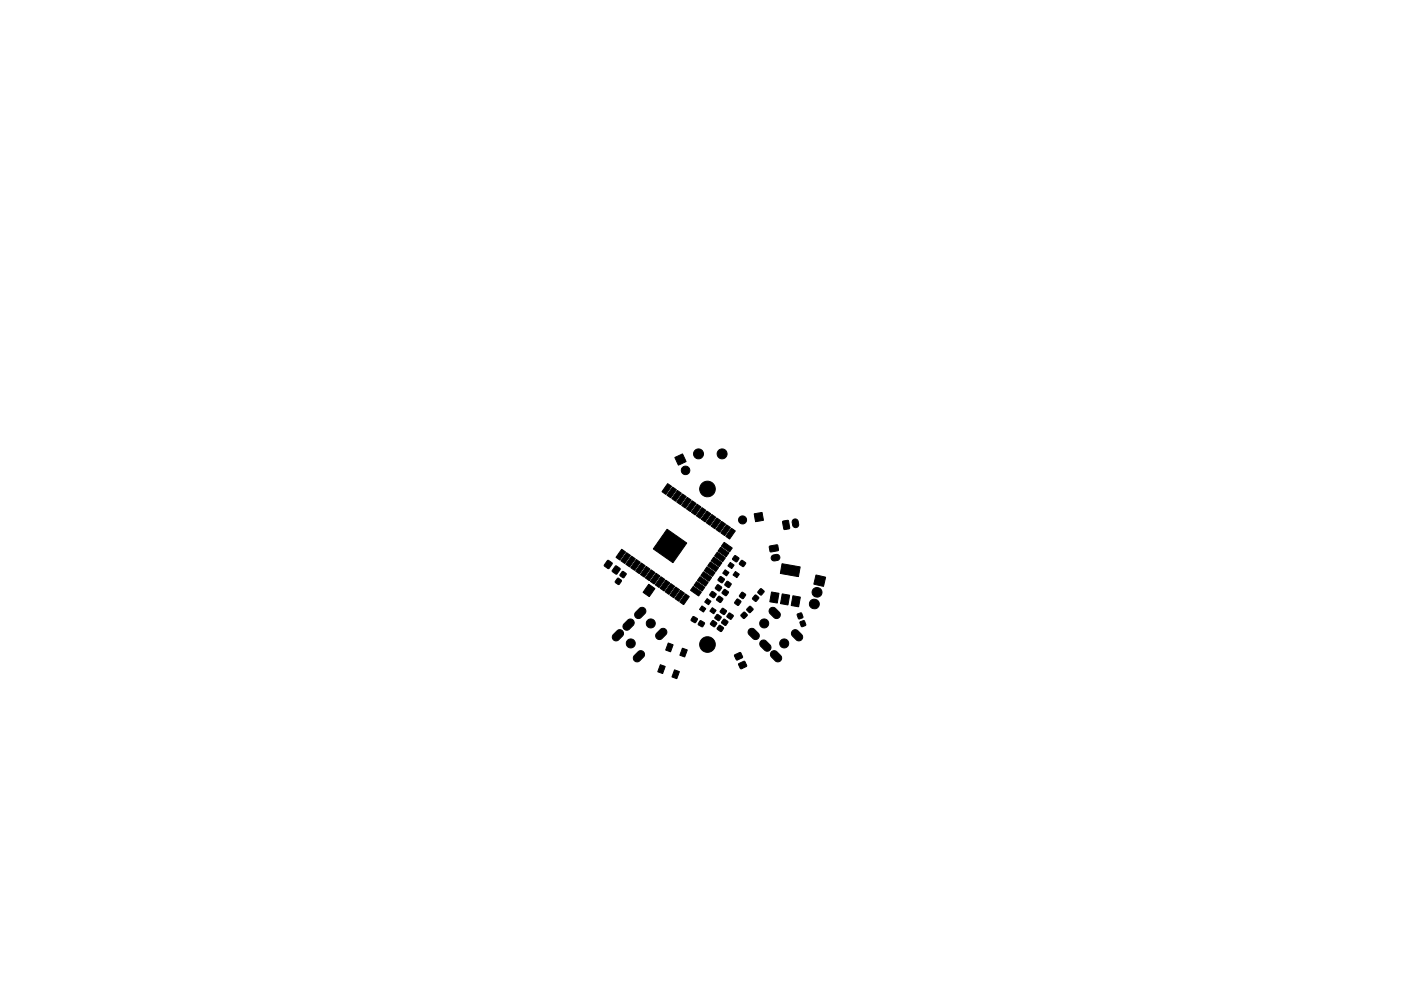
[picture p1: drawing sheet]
<svg xmlns="http://www.w3.org/2000/svg" width="297mm" height="210mm" viewBox="0 0 297 210" stroke-linecap="round" stroke-linejoin="round" font-family="sans-serif">
<g fill="#000" stroke="#000" stroke-width=".21">
<path d="M143.1 97.1l1.6-.8 .8 1.6-1.7 .8zM128.8 118.9h.2l.8 .6-.8 1.2-.9-.7zM131.8 116.5l.8 .6-1.2 1.7-.8-.6zM132.8 117.3l.9 .5-1.2 1.8-.9-.6zM133.9 118l.8 .6-1.2 1.7-.8-.6zM134.9 118.7l.8 .6-1.2 1.7-.8-.6zM141.6 102.6l.8 .6-1.2 1.7-.9-.6zM142.6 103.3l.8 .6-1.2 1.7-.8-.5zM143.6 104.1l.9 .5-1.2 1.8-.9-.6zM144.7 104.8l.8 .6-1.2 1.7-.8-.6zM141.4 112.3l4.2 2.9-2.9 4.2-4.2-2.9zM145.7 105.5l.8 .6-1.2 1.7-.8-.6z"/>
<path d="M146.8 106.2l.8 .6-1.2 1.7-.8-.5zM147.8 107l.8 .5-1.2 1.8-.8-.6zM148.8 107.7l.9 .6-1.2 1.7-.9-.6zM149.9 108.4l.8 .6-1.2 1.7-.8-.5zM150.9 109.2l.8 .5-1.2 1.8-.8-.6zM152 109.9l.8 .6-1.2 1.7-.8-.6zM151.4 118.2l1.7 1.2-.6 .8-1.7-1.2zM152.1 117.1l1.7 1.2-.6 .9-1.7-1.2zM153 110.6l.8 .6-1.2 1.7-.8-.6zM152.8 116.1l1.7 1.2-.5 .8-1.8-1.2zM154 111.3l.9 .6-1.2 1.7-.9-.5zM153.5 115.1l1.8 1.2-.6 .8-1.7-1.2z"/>
<path d="M154.8 119.3l.9 .6-.6 .7-.8-.5zM155.1 112.1l.8 .5-1.2 1.8-.8-.6zM155.7 117.9h.3l.7 .5-.5 .8-.9-.5zM157.2 118.9h.2l.7 .5-.5 .8-.9-.5zM159.9 109l1.7-.3 .3 1.7-1.7 .3zM163.1 115.9l1.7-.3 .3 1.1-1.7 .4zM163.7 117.9l.9-.3a.65 .65 0 0 1 .7 .6 .65 .65 0 0 1-.5 .7l-.6 .1a.65 .65 0 0 1-.6-.4 .65 .65 0 0 1 .1-.7zM166 110.6l1.1-.2 .3 1.8-1.2 .1zM168.1 110.3l.4-.2 .5 .1 .2 .3 .1 .7a.65 .65 0 0 1-.5 .7 .65 .65 0 0 1-.7-.5l-.2-.7zM130.5 120.1h.2l.8 .6-.8 1.1-.9-.6zM130.9 122.7h.2l.7 .5-.6 .8-.8-.5zM130.9 133.8a.8 .8 0 0 1 1.1 0 .8 .8 0 0 1 0 1.1l-.8 .9a.8 .8 0 0 1-1.1-.1 .8 .8 0 0 1-.1-1.1z"/>
<path d="M131.9 121.3l.2-.1 .7 .6-.6 .8-.8-.5zM132.3 132.4l.8-.9a.8 .8 0 0 1 1.1 .1 .8 .8 0 0 1 .1 1.1l-.9 .8a.8 .8 0 0 1-1.1 0 .8 .8 0 0 1 0-1.1zM135.3 138.3a.8 .8 0 0 1 1.1 0 .8 .8 0 0 1 0 1.1l-.8 .8a.8 .8 0 0 1-1.1 0 .8 .8 0 0 1 0-1.1zM135.6 129.1a.8 .8 0 0 1 1.1 0 .8 .8 0 0 1 0 1.1l-.8 .8a.8 .8 0 0 1-1.1 0 .8 .8 0 0 1 0-1.1zM136 119.4l.8 .6-1.2 1.7-.8-.5zM137 120.2l.8 .5-1.2 1.8-.8-.6zM137.5 124l1.4 .9-1.2 1.7-1.4-.9zM138 120.9l.9 .6-1.2 1.7-.9-.6zM139.1 121.6l.8 .6-1.2 1.7-.8-.6zM140.1 133.5a.8 .8 0 0 1 1.1 0 .8 .8 0 0 1 0 1.2l-.8 .8a.8 .8 0 0 1-1.2 0 .8 .8 0 0 1 0-1.1zM140.1 122.4l.8 .5-1.2 1.8-.8-.6zM141.2 123.1l.8 .6-1.2 1.7-.8-.6z"/>
<path d="M141.7 136.4l1 .4-.5 1.5-1.1-.4zM142.2 123.8l.8 .6-1.2 1.7-.8-.6zM143.2 124.5l.9 .6-1.2 1.7-.9-.5zM144.3 125.3l.8 .5-1.2 1.8-.8-.6zM144.7 137.5l1 .4-.5 1.5-1.1-.4zM145.3 126l.8 .6-1.2 1.7-.8-.6zM146.9 130.9l.2-.1 .8 .5-.5 .8-.9-.5zM148.4 131.7h.2l.8 .5-.4 .8-1-.5zM147 124.4l1.7 1.2-.6 .9-1.7-1.3zM147.7 123.4l1.7 1.2-.5 .8-1.8-1.2zM148.8 128.6l.9 .5-.6 .8-.8-.6zM148.4 122.3l1.8 1.3-.6 .8-1.7-1.2z"/>
<path d="M149.9 127l.8 .6-.5 .7-.8-.6zM149.2 121.3l1.7 1.2-.6 .8-1.7-1.2zM150.9 125.5h.2l.7 .5-.5 .8-.8-.5zM151 131.7h.3l.7 .5-.5 .8-.9-.6zM149.9 120.3l1.7 1.2-.6 .8-1.7-1.2zM151 128.9l.8 .6-.5 .7-.8-.5zM152 130.4h.2l.7 .5-.5 .8-.9-.6zM152.1 124.1h.2l.7 .5-.5 .8-.8-.6zM150.6 119.2l1.7 1.2-.5 .8-1.8-1.2zM152.3 126.5h.2l.8 .5-.5 .8-.9-.5zM152.5 132.7h.2l.7 .5-.5 .8-.9-.6zM152.7 122.4l.2-.1 .7 .6-.5 .8-.9-.6z"/>
<path d="M153.1 129.1h.2l.7 .5-.4 .8-.9-.6zM153.4 131.4h.2l.7 .5-.4 .8-.9-.5zM153.5 125.1h.2l.7 .5-.4 .8-.9-.6zM154.1 123.4l.2-.1 .7 .6-.5 .8-.8-.6zM153.7 120.9l.9 .6-.6 .7-.8-.6zM154.5 130.1h.3l.7 .5-.5 .8-.9-.6zM156.2 127.1h.3l.6 .5-.6 .9-.8-.6zM155.9 121.2l.8 .6-.5 .8-.8-.6zM155.8 139l1.2-.6 .4 1.1-1.2 .5-.5-.8zM157.2 125.7h.3l.6 .5-.6 .8-.8-.5zM157.1 130.4l.7-.6 .7 .7-.8 .7-.6-.5zM158.9 128.7l.2-.1 .6 .7-.7 .7-.7-.7z"/>
<path d="M158.8 133.5l.5-.2 .4 .1 1.1 1a.8 .8 0 0 1 0 1.1 .8 .8 0 0 1-1.2 0l-.9-1.1-.1-.4zM160 126.3l.3-.1 .6 .6-.7 .8-.7-.6zM161.2 125l.2-.1 .6 .6-.6 .8-.8-.6zM161.3 136l.4-.2h.5l1.1 1a.8 .8 0 0 1-.1 1.1 .8 .8 0 0 1-1.1 .1l-1-1.1v-.5zM163.3 129.1l.4-.2h.5l1 1a.8 .8 0 0 1 0 1.1 .8 .8 0 0 1-1.1 0l-1-1v-.5zM163.6 138.3l.4-.2h.5l1 1a.8 .8 0 0 1 0 1.1 .8 .8 0 0 1-1.1 0l-1-1v-.5zM163.6 125.6l1.6 .3-.4 2.1-1.6-.3zM165.8 126l1.6 .3-.3 2-1.6-.2zM168 133.8l.4-.2 .5 .1 1.1 .9a.8 .8 0 0 1-.1 1.1 .8 .8 0 0 1-1.1 .1l-.9-1.1-.1-.5zM165.8 119.6l3.9 .7-.4 2-3.9-.6zM168.1 126.4l1.6 .3-.4 2-1.6-.2zM169.1 130.3l.8-.2 .3 .9-.9 .3-.3-.8z"/>
<path d="M169.7 131.9l.8-.2 .3 1-.9 .2-.3-.7zM173 122l2 .5-.4 1.9-2-.5zM140 141l1 .4-.5 1.5-1-.4zM143 142.1l1 .4-.5 1.5-1-.4zM156.6 140.8l1.2-.5 .5 1-1.2 .6-.5-.9z"/>
<circle cx="145.3" cy="99.8" r=".9"/>
<circle cx="148.1" cy="96.3" r="1.06"/>
<circle cx="153.1" cy="96.3" r="1.06"/>
<circle cx="150" cy="103.8" r="1.66"/>
<circle cx="157.4" cy="110.3" r=".86"/>
<circle cx="133.7" cy="136.5" r=".96"/>
<circle cx="138" cy="132.3" r=".96"/>
<circle cx="150" cy="136.8" r="1.66"/>
<circle cx="162" cy="132.3" r=".96"/>
<circle cx="166.3" cy="136.5" r=".96"/>
<circle cx="172.7" cy="128.2" r="1.03"/>
<circle cx="173.2" cy="125.7" r="1.03"/>
</g>
</svg>
